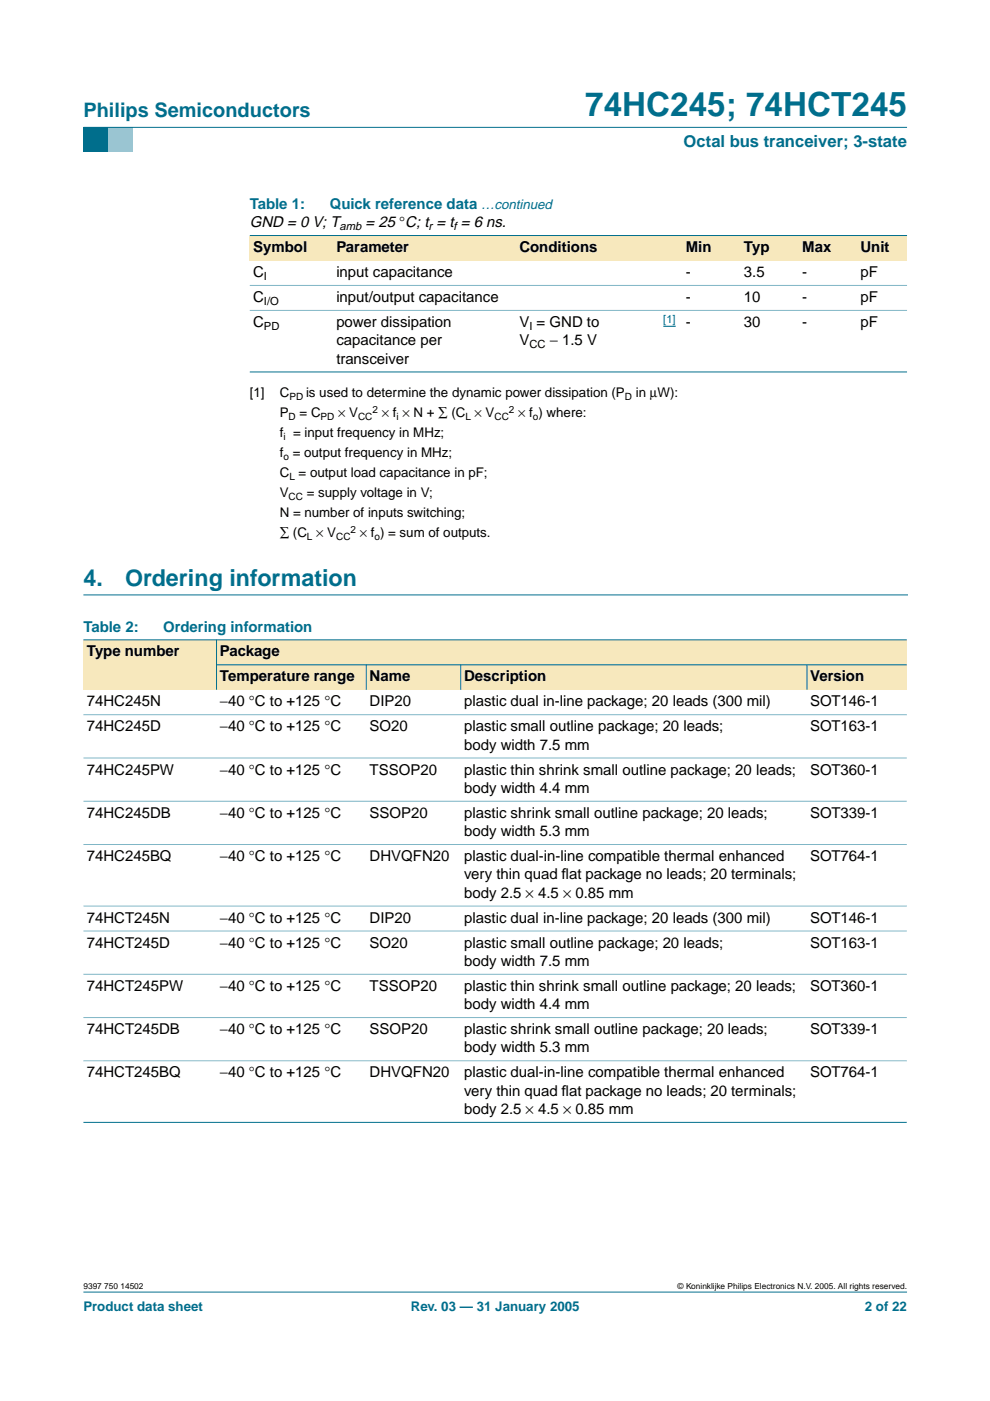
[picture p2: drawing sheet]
<svg xmlns="http://www.w3.org/2000/svg" width="210mm" height="297mm" viewBox="0 0 210 297" stroke-linecap="round" stroke-linejoin="round" font-family="sans-serif">
<defs><g id="words">
<text font-size="7.1" fill="#006e8c" x="124.1" y="24.7">74HC245; 74HCT245</text>
<g font-size="4.9" fill="#006e8c">
<text x="17.7" y="124.1">4.</text>
<text x="26.5" y="124.1">Ordering information</text>
</g>
<text font-size="4.2" fill="#006e8c" x="17.7" y="24.9">Philips Semiconductors</text>
<text font-size="3.5" fill="#006e8c" x="144.9" y="31.1">Octal bus tranceiver; 3-state</text>
<g font-size="3.2" fill="#006e8c">
<text x="53" y="44.3">Table 1:</text>
<text x="69.9" y="44.3">Quick reference data …continued</text>
<text x="17.7" y="133.9">Table 2:</text>
<text x="34.6" y="133.9">Ordering information</text>
</g>
<g font-size="3.2">
<text x="53" y="48.2">GND = 0 V; T</text>
<text x="53.7" y="53.5">Symbol</text>
<text x="71.3" y="53.5">Parameter</text>
<text x="77.5" y="48.2">= 25 °C; t = t = 6 ns.</text>
<text x="110.1" y="53.5">Conditions</text>
<text x="145.4" y="53.5">Min</text>
<text x="157.7" y="53.5">Typ</text>
<text x="170.1" y="53.5">Max</text>
<text x="182.4" y="53.5">Unit</text>
<text x="53.7" y="58.8">C</text>
<text x="71.3" y="58.8">input capacitance</text>
<text x="145.4" y="58.8">-</text>
<text x="157.7" y="58.8">3.5</text>
<text x="170.1" y="58.8">-</text>
<text x="182.4" y="58.8">pF</text>
<text x="53.7" y="64">C</text>
<text x="71.3" y="64">input/output capacitance</text>
<text x="145.4" y="64">-</text>
<text x="157.7" y="64">10</text>
<text x="170.1" y="64">-</text>
<text x="182.4" y="64">pF</text>
<text x="53.7" y="69.3">C</text>
<text x="71.3" y="69.3">power dissipation</text>
<text x="110.1" y="69.3">V = GND to</text>
<text x="145.4" y="69.3">-</text>
<text x="157.7" y="69.3">30</text>
<text x="170.1" y="69.3">-</text>
<text x="182.4" y="69.3">pF</text>
<text x="71.3" y="73.2">capacitance per</text>
<text x="71.3" y="77.1">transceiver</text>
<text x="110.1" y="73.2">V</text>
<text x="116.6" y="73.2">− 1.5 V</text>
<text x="18.4" y="139.2">Type number</text>
<text x="46.6" y="139.2">Package</text>
<text x="18.4" y="149.8">74HC245N</text>
<text x="46.6" y="149.8">−40 °C to +125 °C</text>
<text x="46.6" y="144.5">Temperature range</text>
<text x="78.4" y="144.5">Name</text>
<text x="78.4" y="149.8">DIP20</text>
<text x="98.4" y="144.5">Description</text>
<text x="98.4" y="149.8">plastic dual in-line package; 20 leads (300 mil)</text>
<text x="171.8" y="144.5">Version</text>
<text x="171.8" y="149.8">SOT146-1</text>
<text x="18.4" y="155.1">74HC245D</text>
<text x="46.6" y="155.1">−40 °C to +125 °C</text>
<text x="78.4" y="155.1">SO20</text>
<text x="98.4" y="155.1">plastic small outline package; 20 leads;</text>
<text x="171.8" y="155.1">SOT163-1</text>
<text x="98.4" y="158.9">body width 7.5 mm</text>
<text x="18.4" y="164.2">74HC245PW</text>
<text x="46.6" y="164.2">−40 °C to +125 °C</text>
<text x="78.4" y="164.2">TSSOP20</text>
<text x="98.4" y="164.2">plastic thin shrink small outline package; 20 leads;</text>
<text x="171.8" y="164.2">SOT360-1</text>
<text x="18.4" y="173.4">74HC245DB</text>
<text x="46.6" y="173.4">−40 °C to +125 °C</text>
<text x="78.4" y="173.4">SSOP20</text>
<text x="98.4" y="168.1">body width 4.4 mm</text>
<text x="98.4" y="173.4">plastic shrink small outline package; 20 leads;</text>
<text x="171.8" y="173.4">SOT339-1</text>
<text x="98.4" y="177.3">body width 5.3 mm</text>
<text x="18.4" y="182.6">74HC245BQ</text>
<text x="46.6" y="182.6">−40 °C to +125 °C</text>
<text x="78.4" y="182.6">DHVQFN20</text>
<text x="98.4" y="182.6">plastic dual-in-line compatible thermal enhanced</text>
<text x="171.8" y="182.6">SOT764-1</text>
<text x="98.4" y="186.5">very thin quad f</text>
<text x="98.4" y="190.3">body 2.5 × 4.5 × 0.85 mm</text>
<text x="119.1" y="186.5">lat package no leads; 20 terminals;</text>
<text x="18.4" y="195.6">74HCT245N</text>
<text x="46.6" y="195.6">−40 °C to +125 °C</text>
<text x="78.4" y="195.6">DIP20</text>
<text x="98.4" y="195.6">plastic dual in-line package; 20 leads (300 mil)</text>
<text x="171.8" y="195.6">SOT146-1</text>
<text x="18.4" y="200.9">74HCT245D</text>
<text x="46.6" y="200.9">−40 °C to +125 °C</text>
<text x="78.4" y="200.9">SO20</text>
<text x="98.4" y="200.9">plastic small outline package; 20 leads;</text>
<text x="171.8" y="200.9">SOT163-1</text>
<text x="98.4" y="204.8">body width 7.5 mm</text>
<text x="18.4" y="210.1">74HCT245PW</text>
<text x="46.6" y="210.1">−40 °C to +125 °C</text>
<text x="78.4" y="210.1">TSSOP20</text>
<text x="98.4" y="214">body width 4.4 mm</text>
<text x="98.4" y="210.1">plastic thin shrink small outline package; 20 leads;</text>
<text x="171.8" y="210.1">SOT360-1</text>
<text x="18.4" y="219.3">74HCT245DB</text>
<text x="46.6" y="219.3">−40 °C to +125 °C</text>
<text x="78.4" y="219.3">SSOP20</text>
<text x="98.4" y="219.3">plastic shrink small outline package; 20 leads;</text>
<text x="171.8" y="219.3">SOT339-1</text>
<text x="98.4" y="223.1">body width 5.3 mm</text>
<text x="18.4" y="228.4">74HCT245BQ</text>
<text x="46.6" y="228.4">−40 °C to +125 °C</text>
<text x="78.4" y="228.4">DHVQFN20</text>
<text x="98.4" y="232.3">very thin quad f</text>
<text x="98.4" y="228.4">plastic dual-in-line compatible thermal enhanced</text>
<text x="119.1" y="232.3">lat package no leads; 20 terminals;</text>
<text x="171.8" y="228.4">SOT764-1</text>
<text x="98.4" y="236.2">body 2.5 × 4.5 × 0.85 mm</text>
</g>
<g font-size="2.8">
<text x="53" y="84.3">[1]</text>
<text x="59.3" y="84.3">C</text>
<text x="59.3" y="88.5">P</text>
<text x="63.5" y="88.5">= C</text>
<text x="64.9" y="84.3">is used to determine the dynamic power dissipation (P</text>
<text x="71.7" y="88.5">× V</text>
<text x="80.9" y="88.5">× f × N + ∑ (C × V</text>
<text x="109.9" y="88.5">× f ) where:</text>
<text x="134.8" y="84.3">in µW):</text>
<text x="59.3" y="92.7">f</text>
<text x="62.1" y="92.7">= input frequency in MHz;</text>
<text x="59.3" y="97">f = output frequency in MHz;</text>
<text x="59.3" y="101.2">C = output load capacitance in pF;</text>
<text x="59.3" y="105.4">V</text>
<text x="65" y="105.4">= supply voltage in V;</text>
<text x="59.3" y="109.7">N = number of inputs switching;</text>
<text x="59.3" y="113.9">∑ (C × V</text>
<text x="76.3" y="113.9">× f ) = sum of outputs.</text>
</g>
<g font-size="2.8" fill="#006e8c">
<text x="17.7" y="278">Product data sheet</text>
<text x="87.1" y="278">Rev. 03 — 31 January 2005</text>
<text x="183.4" y="278">2 of 22</text>
</g>
<g font-size="2.4">
<text x="72" y="48.7">amb</text>
<text x="90.9" y="48.7">r</text>
<text x="96.2" y="48.7">f</text>
<text x="56" y="59.3">I</text>
<text x="56" y="64.6">I/O</text>
<text x="56" y="69.9">PD</text>
<text x="112.2" y="69.9">I</text>
<text x="112.2" y="73.8">CC</text>
</g>
<text font-size="2.4" fill="#00f" x="140.6" y="68.4">[1]</text>
<g font-size="2.1">
<text x="61.2" y="89">D</text>
<text x="61.4" y="84.8">PD</text>
<text x="68" y="89">PD</text>
<text x="75.9" y="89">CC</text>
<text x="79" y="87.7">2</text>
<text x="84.1" y="89">i</text>
<text x="98.7" y="89">L</text>
<text x="104.9" y="89">CC</text>
<text x="107.9" y="87.7">2</text>
<text x="113" y="89">o</text>
<text x="132.5" y="84.8">D</text>
<text x="60.1" y="93.2">i</text>
<text x="60.1" y="97.5">o</text>
<text x="61.4" y="101.7">L</text>
<text x="61.2" y="105.9">CC</text>
<text x="74.3" y="113.1">2</text>
<text x="65.1" y="114.4">L</text>
<text x="71.3" y="114.4">CC</text>
<text x="79.4" y="114.4">o</text>
</g>
<g font-size="1.8">
<text x="17.7" y="273.4">9397 750 14502</text>
<text x="143.7" y="273.4">© Koninklijke Philips Electronics N.V. 2005. All rights reserved.</text>
</g>
</g></defs>
<path d="M17.7 273.9h174.6z" fill="#006e8c" stroke="#006e8c" stroke-width=".21"/>
<path d="M17.7 27h5.3v5.3h-5.3z" fill-rule="evenodd" fill="#006e8c"/>
<path d="M23 27h5.3v5.3h-5.3z" fill-rule="evenodd" fill="#96c4d6"/>
<path d="M17.7 27h174.6z" fill="#006e8c" stroke="#006e8c" stroke-width=".21"/>
<path d="M17.7 126.1h174.7" fill="none" stroke="#006e8c" stroke-width=".21"/>
<path d="M140.6 69.2h2.7" fill="none" stroke="#00f" stroke-width=".21"/>
<g fill="#f7e8bd">
<path d="M53 49.9h17.6v5.3h-17.6z" fill-rule="evenodd"/>
<path d="M70.6 49.9h38.8v5.3h-38.8z" fill-rule="evenodd"/>
<path d="M109.4 49.9h26.5v5.3h-26.5z" fill-rule="evenodd"/>
<path d="M135.9 49.9h8.8v5.3h-8.8z" fill-rule="evenodd"/>
<path d="M144.7 49.9h12.3v5.3h-12.3z" fill-rule="evenodd"/>
<path d="M157 49.9h12.4v5.3h-12.4z" fill-rule="evenodd"/>
<path d="M169.4 49.9h12.3v5.3h-12.3z" fill-rule="evenodd"/>
<path d="M181.7 49.9h10.6v5.3h-10.6z" fill-rule="evenodd"/>
</g>
<g fill="#006e8c" stroke="#006e8c" stroke-width=".21">
<path d="M53 49.9h139.3z"/>
<path d="M53 78.9h139.3z"/>
</g>
<g fill="#80b6c6" stroke="#80b6c6" stroke-width=".21">
<path d="M53 60.5h139.3z"/>
<path d="M53 65.8h139.3z"/>
</g>
<g fill="#f7e8bd">
<path d="M17.7 135.7h28.2v10.5h-28.2z" fill-rule="evenodd"/>
<path d="M45.9 135.7h146.4v5.3h-146.4z" fill-rule="evenodd"/>
<path d="M45.9 141h31.8v5.2h-31.8z" fill-rule="evenodd"/>
<path d="M77.7 141h20v5.2h-20z" fill-rule="evenodd"/>
<path d="M97.7 141h73.4v5.2h-73.4z" fill-rule="evenodd"/>
<path d="M171.1 141h21.2v5.2h-21.2z" fill-rule="evenodd"/>
</g>
<g fill="#006e8c" stroke="#006e8c" stroke-width=".21">
<path d="M45.9 135.6v10.6z"/>
<path d="M77.7 140.9v5.3z"/>
<path d="M97.7 140.9v5.3z"/>
<path d="M171.1 140.9v5.3z"/>
<path d="M17.7 135.7h174.6z"/>
<path d="M45.9 141h146.4z"/>
<path d="M17.7 238h174.6z"/>
</g>
<g fill="#80b6c6" stroke="#80b6c6" stroke-width=".21">
<path d="M17.7 151.5h174.6z"/>
<path d="M17.7 160.7h174.6z"/>
<path d="M17.7 169.9h174.6z"/>
<path d="M17.7 179.1h174.6z"/>
<path d="M17.7 192.1h174.6z"/>
<path d="M17.7 197.4h174.6z"/>
<path d="M17.7 206.6h174.6z"/>
<path d="M17.7 215.7h174.6z"/>
<path d="M17.7 224.9h174.6z"/>
</g>
<use href="#words"/>
</svg>
